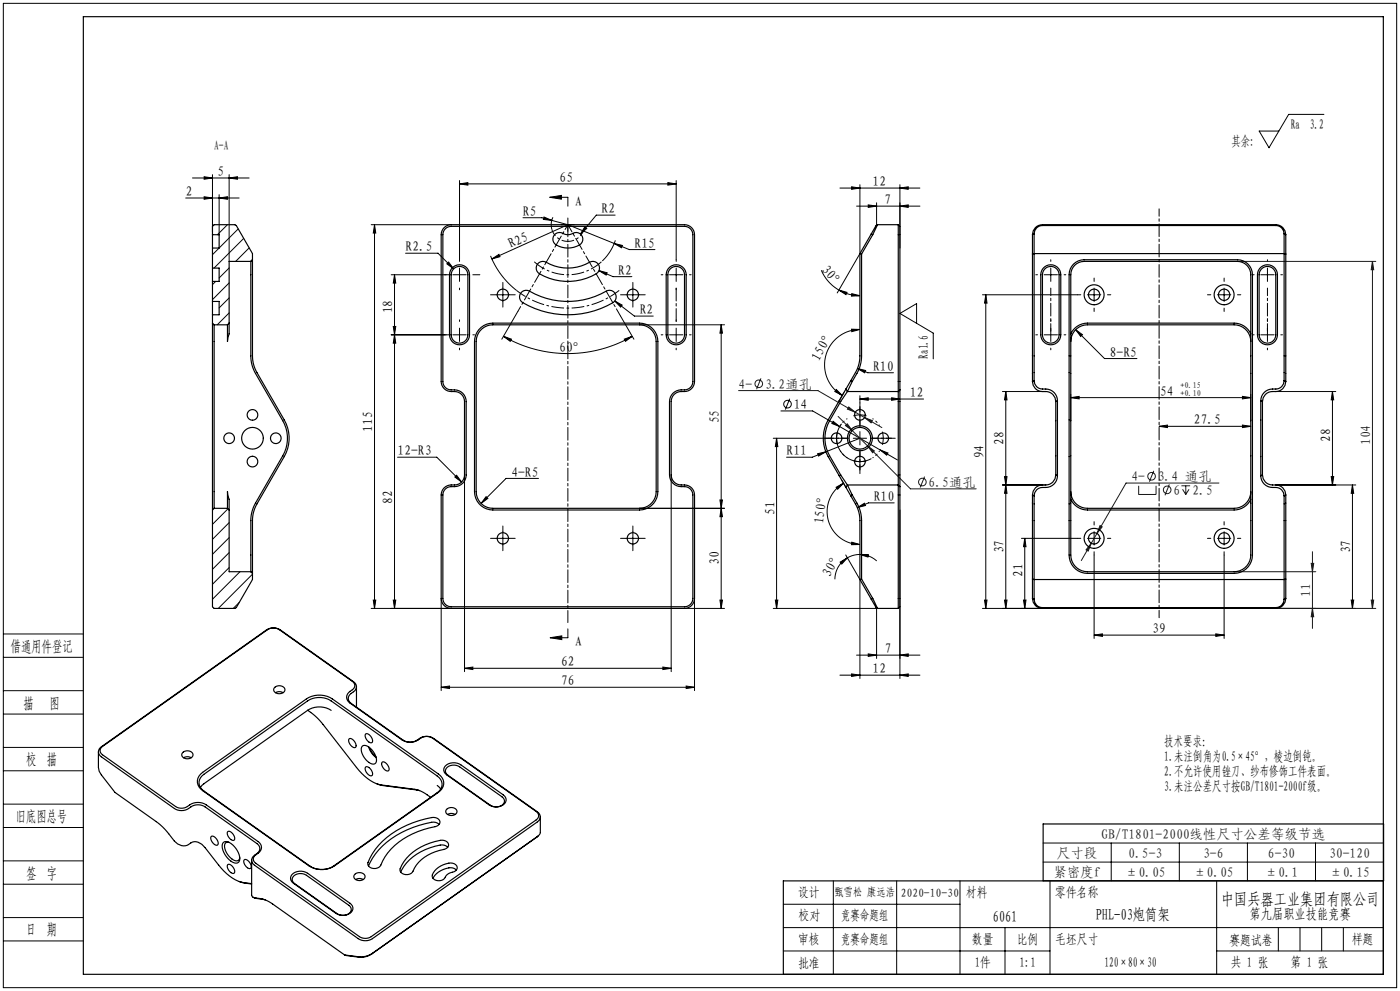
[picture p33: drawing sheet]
<svg xmlns="http://www.w3.org/2000/svg" width="420mm" height="297mm" viewBox="0 0 420 297" stroke-linecap="round" stroke-linejoin="round" font-family="sans-serif">
<defs><g id="words">
<text font-size="4.9" x="366.3" y="271.1">中国兵器工业集团有限公司</text>
<g font-size="4.7">
<text x="3.2" y="195.3">借通用件登记</text>
<text x="7.1" y="212.3">描</text>
<text x="14.8" y="212.3">图</text>
<text x="7.9" y="229.3">校 描</text>
<text x="4.7" y="246.3">旧底图总号</text>
<text x="7.9" y="263.3">签 字</text>
<text x="328.7" y="275.8">PHL-03炮筒架</text>
<text x="7.9" y="280.2">日 期</text>
<text x="297.8" y="276.2">6061</text>
</g>
<text font-size="4.2" x="374.8" y="275.5">第九届职业技能竞赛</text>
<g font-size="4.1">
<text x="387.2" y="38.7">Ra 3.2</text>
<text x="369.4" y="43.7">其余:</text>
<text x="65.2" y="52.8">5</text>
<text x="55.7" y="58.8">2</text>
<text x="167.9" y="54.5">65</text>
<text x="261.8" y="55.8">12</text>
<text x="156.9" y="64.7">R5</text>
<text x="172.6" y="61.6">A</text>
<text x="180.5" y="63.9">R2</text>
<text x="265.4" y="61.2">7</text>
<text x="121.7" y="75.3">R2.5</text>
<text x="153.3" y="74.4" transform="rotate(-24 153.3 74.4)">R25</text>
<text x="190.4" y="74.2">R15</text>
<text x="185.5" y="82.3">R2</text>
<text x="246.2" y="80.9" transform="rotate(49 246.2 80.9)">30°</text>
<text x="117.8" y="93.9" transform="rotate(-90 117.8 93.9)">18</text>
<text x="191.9" y="94.2">R2</text>
<text x="167.8" y="105.5" transform="rotate(-2 167.8 105.5)">60°</text>
<text x="278.5" y="107.6" transform="rotate(-90 278.5 107.6)">Ra1.6</text>
<text x="332.9" y="106.9">8-R5</text>
<text x="245.7" y="108.5" transform="rotate(-61 245.7 108.5)">150°</text>
<text x="261.9" y="111.1">R10</text>
<text x="273" y="119">12</text>
<text x="348" y="118.6">54</text>
<text x="238.1" y="122.6">14</text>
<text x="111.8" y="129.5" transform="rotate(-90 111.8 129.5)">115</text>
<text x="215.8" y="126.9" transform="rotate(-90 215.8 126.9)">55</text>
<text x="358.2" y="127.2">27.5</text>
<text x="119.3" y="136.4">12-R3</text>
<text x="236" y="136.5">R11</text>
<text x="295.2" y="137.4" transform="rotate(-90 295.2 137.4)">94</text>
<text x="301.2" y="133.4" transform="rotate(-90 301.2 133.4)">28</text>
<text x="399.2" y="132.4" transform="rotate(-90 399.2 132.4)">28</text>
<text x="153.4" y="142.8">4-R5</text>
<text x="117.8" y="150.9" transform="rotate(-90 117.8 150.9)">82</text>
<text x="232.4" y="154.2" transform="rotate(-90 232.4 154.2)">51</text>
<text x="262.1" y="150.1">R10</text>
<text x="247" y="157.2" transform="rotate(-83 247 157.2)">150°</text>
<text x="301.2" y="165.9" transform="rotate(-90 301.2 165.9)">37</text>
<text x="405.2" y="165.9" transform="rotate(-90 405.2 165.9)">37</text>
<text x="215.8" y="169.4" transform="rotate(-90 215.8 169.4)">30</text>
<text x="248.9" y="173.3" transform="rotate(-61 248.9 173.3)">30°</text>
<text x="306.9" y="173" transform="rotate(-90 306.9 173)">21</text>
<text x="345.7" y="189.8">39</text>
<text x="172.6" y="193.6">A</text>
<text x="265.5" y="195.8">7</text>
<text x="168.3" y="199.7">62</text>
<text x="261.8" y="201.8">12</text>
<text x="168.3" y="205.4">76</text>
<text x="349.3" y="223.6">技术要求：</text>
<text x="349.3" y="228.1">1.未注倒角为0.5×45°，棱边倒钝。</text>
<text x="349.3" y="232.6">2.不允许使用锉刀、纱布修饰工件表面。</text>
<text x="349.3" y="237.1">3.未注公差尺寸按GB/T1801-2000f级。</text>
<text x="239.4" y="268.7">设计</text>
<text x="289.8" y="268.8">材料</text>
<text x="316.6" y="268.8">零件名称</text>
<text x="239.5" y="275.8">校对</text>
<text x="252.3" y="275.7">竞赛命题组</text>
<text x="239.4" y="282.8">审核</text>
<text x="252.3" y="282.8">竞赛命题组</text>
<text x="291.6" y="282.9">数量</text>
<text x="305.1" y="282.9">比例</text>
<text x="316.6" y="282.9">毛坯尺寸</text>
<text x="368.8" y="283.2">赛题试卷</text>
<text x="405.5" y="283">样题</text>
<text x="239.4" y="290.1">批准</text>
<text x="292.4" y="289.8">1件</text>
<text x="305.9" y="289.8">1:1</text>
<text x="331.3" y="289.8">120×80×30</text>
<text x="369.2" y="289.9">共 1 张</text>
<text x="387.1" y="289.9">第 1 张</text>
</g>
<g font-size="4.1" fill="#191924">
<text x="64.3" y="45">A-A</text>
<text x="221.6" y="116.5">4-</text>
<text x="229.5" y="116.5">3.2通孔</text>
<text x="411.2" y="133.4" transform="rotate(-90 411.2 133.4)">104</text>
<text x="278.6" y="145.9">6.5通孔</text>
<text x="339.4" y="144.2">4-</text>
<text x="347.4" y="144.2">3.4 通孔</text>
<text x="352" y="148.3">6</text>
<text x="357.7" y="148.3">2.5</text>
<text x="393.2" y="178.9" transform="rotate(-90 393.2 178.9)">11</text>
<text x="330.4" y="251.5">GB/T1801-2000线性尺寸公差等级节选</text>
<text x="317" y="257.2">尺寸段</text>
<text x="338.5" y="257.2">0.5-3</text>
<text x="361" y="257.2">3-6</text>
<text x="380.4" y="257.2">6-30</text>
<text x="398.8" y="257.2">30-120</text>
<text x="316" y="262.9">紧密度f</text>
<text x="337.5" y="262.9">±0.05</text>
<text x="357.9" y="262.9">±0.05</text>
<text x="379.4" y="262.9">±0.1</text>
<text x="398.8" y="262.9">±0.15</text>
</g>
<g font-size="3.5">
<text x="250.4" y="268.6">甄雪松 康远浩</text>
<text x="270.2" y="268.8">2020-10-30</text>
</g>
<g font-size="2.4">
<text x="354.2" y="116.2">+0.15</text>
<text x="354.2" y="118.6">+0.10</text>
</g>
</g></defs>
<g fill="none" stroke="#000" stroke-width=".3">
<path d="M1 1h418v295h-418zM397.2 34.3h-10.6l-5.9 10-2.9-5h5.9M55.7 59.3h16M57.7 53.3h17M61.2 53l2.5 .3-2.5 .4zM61.2 59l2.5 .3-2.5 .4zM63.7 52.3v17.4M65.7 59.3l2.5-.3v.7zM65.7 58.3v12M68.7 53.3l2.5-.3v.7zM68.7 52.3v26M137.9 55.1l2.5-.4v.8z"/>
<path d="M137.9 54.1v23.7M137.9 55.1h65M164.9 59.1l3.5-.5v1.1zM164.9 59.1h5.5v2.7M200.4 54.7l2.5 .4-2.5 .4zM202.9 54.1v23.7M252 56.4h24M255.5 56l2.5 .4-2.5 .3zM258 55.4v20.6l-6.8 11.8M270 56.4l2.5-.4v.7zM270 55.4v18.9M111.4 67.3h24"/>
<path d="M112.4 67.3l.3 2.5h-.7zM112.4 67.3v115M121.7 75.9h9.7l4.7 4.7M134.1 79.1l.5-.6 1.5 2.1zM147.2 76.7a25 25 0 0 0 7.7 10.3M147.6 77.6l2.1-1.4 .3 .7zM156.9 65.3h5.7l7.8 2M163.2 65l2.3 1-2.5-.2zM165.9 65.1l-.5 1.6 .1 2M168.4 67.3h4M170.4 65.3v4M170.4 67.3l-22.8 10.3"/>
<path d="M170.4 67.3l18.4 7.5h7.7M175.5 68l.5 .5-1.9 1.6zM184.3 73l2.4 .6-.3 .7zM184.5 64.5h-5.6l-4.8 5.6M184.6 72l-1.4 3.1-2.5 3.1M257 61.8h19M260.5 61.4l2.5 .4-2.5 .4zM263 60.8v6.5M270 61.8l2.5-.4v.8zM117.4 82.3h18M118 97.8h.7l-.3 2.5zM118.4 82.3l.3 2.5h-.7z"/>
<path d="M118.4 82.3v100M135.9 82.3h4M137.9 80.3v4M148.9 88.3h4M150.9 86.3v4M155.4 93.3l-4.9 8.4M179.7 81.1l2.4 .7-.3 .6zM179.7 81.1l4.2 1.8h5.7M184.4 90.2l2.3 1.2-.5 .6zM184.4 90.2l5.9 4.5h5.7M186.1 94.7l4.1 7M187.9 88.3h4"/>
<path d="M189.9 86.3v4M191.9 97.3h25.5M200.9 82.3h4M202.9 80.3v4M216.4 97.3l.3 2.5h-.7zM216.4 97.3v85M246.4 81a12.6 12.6 0 0 0 5.3 5.9M251.7 86.9l2.4 .7-.3 .7zM251.7 86.9l3.3 1.4 3 .3M255.4 98.7h2.6l-2.5 .7zM255.5 88l2.5 .6-2.6 .1zM258 98.7a10.6 10.6 0 0 0-10.3 7.9 10.6 10.6 0 0 0 5 11.9"/>
<path d="M275 96.9v-5.9l-5 2.9 10 5.9v7.8M294.7 88.3h28.5M295.7 88.3v94M295.7 88.3l.4 2.5h-.7zM313.2 82.3h4M315.2 80.3v4M322.7 98.8l2 1.5-.5 .5zM322.7 98.8l8.6 8.7h9.8M326.2 88.3h4M328.2 86.3v4M365.2 88.3h4M367.2 86.3v4"/>
<path d="M378.2 82.3h4M380.2 80.3v4M117.4 100.3h18M118.4 100.3l.3 2.5h-.7zM151 100.8l2.4 .8-.3 .7zM151 100.8a38.6 38.6 0 0 0 38.7 0M187.3 101.6l2.4-.8-2.1 1.5zM236.9 119.5l-1.3 3.3M250.9 116.7l1.8 1.8-2.3-1.2zM253.2 117.7l-1.4 2.4M257.2 110.4l2.5 .6-.3 .7zM257.2 110.4l3.1 1.3h7.7"/>
<path d="M258 119.6l2.5-.4v.8zM258 118.6v2.1M258 119.6h19.1M267.5 119.2l2.5 .4-2.5 .4zM300.7 117.3h13M301.7 117.3v65M301.7 117.3l.4 2.5h-.7zM321.2 119.2l2.5-.4v.7zM321.2 118.2v7.9M321.2 119.2h54M372.7 118.8l2.5 .4-2.5 .3zM375.2 118.2v7.9"/>
<path d="M382.7 117.3h18M399.7 117.3v28M399.7 117.3l.4 2.5h-.7zM119.3 137h11.7l7.5 7.5M232 131.3h16.5M233 131.3v51M233 131.3l.3 2.5h-.7zM234.3 123.2h9.5l25.4 14.6M245.3 136l2.5-.6-2.2 1.3zM249.9 126.3l2 1.5-2.3-.9zM252.5 127a7 7 0 0 0 .2 8.9 7 7 0 0 0 8.7 1.5M256 138.1a7 7 0 0 0 3.9 0"/>
<path d="M258 131.3l-14.3 5.7h-7.7M258 136.3v4M264 134.8l2.4 1-.4 .6zM347.7 127.8l2.5-.4v.7zM347.7 127.8h27.5M372.7 127.4l2.5 .4-2.5 .3zM137 142.4l1.5 2.1-2.1-1.5zM139.4 142.3v59M145.8 148.8l.6 .6-2.1 1.5zM150.9 159.3v4M161.6 143.4h-9.8l-7.5 7.5M189.9 159.3v4"/>
<path d="M191.9 152.3h25.5M201.4 142.3v59M216 149.8h.7l-.3 2.5zM216.4 152.3l.3 2.5h-.7zM250.8 146l2.3-1.2-1.8 1.8zM252.6 144l1.2 2.1M253.1 144.8a9.8 9.8 0 0 0-4.6 11.1 9.8 9.8 0 0 0 9.5 7.3M257.2 152.1l2.1-1.3 .3 .7zM268.2 150.7h-7.6l-3.4 1.4M270 152.8v50.5M300.7 145.3h13M301.4 142.8h.7l-.4 2.5z"/>
<path d="M301.7 145.3l.4 2.5h-.7zM328.2 159.3v4M367.2 159.3v4M382.7 145.3h24M399.4 142.8h.7l-.4 2.5zM405.7 145.3v37M405.7 145.3l.4 2.5h-.7zM112 179.8h.7l-.3 2.5zM118 179.8h.7l-.3 2.5zM132.4 179.3v27.7M148.9 161.3h4M187.9 161.3h4"/>
<path d="M208.4 173.5v33.5M216 179.8h.7l-.3 2.5zM232.6 179.8h.7l-.3 2.5zM252 168.5l2.2-1.3-1.7 1.9zM253.7 166.3l4.3 7.4v29.6M254.2 167.2a7.5 7.5 0 0 0-3.7 6.4M255.5 162.5l2.5 .7h-2.6zM258 166.2h2.5l-.1 .7zM258 166.2l-2 .2-1.8 .8M258 166.2l2.7 .5 2.3 1.4M295.4 179.8h.7l-.4 2.5zM301.4 179.8h.7l-.4 2.5z"/>
<path d="M306.4 161.3h16.8M307.1 179.8h.7l-.4 2.5zM307.4 161.3l.4 2.5h-.7zM307.4 161.3v21M326.2 161.3h4M328.2 166.3v25M365.2 161.3h4M367.2 166.3v25M405.4 179.8h.7l-.4 2.5zM1 197h24M1 190h24M111.4 182.3h24"/>
<path d="M165 191.1l3.5-.5v1.1zM170.4 188.5v2.6h-5.4M198.9 199.9l2.5 .4-2.5 .4zM205.4 182.3h12M232 182.3h31.3M257 196.3h19M260.5 196l2.5 .3-2.5 .4zM263 182.3v15M270 196.3l2.5-.3v.7zM294.7 182.3h18M328.2 190.3l2.5-.3v.7zM328.2 190.3h39"/>
<path d="M364.7 190l2.5 .3-2.5 .4zM382.7 182.3h24M1 214h24M1 207h24M132.4 206l2.5-.4v.8zM132.4 206h76M139.4 200.3l2.5-.4v.8zM139.4 200.3h62M205.9 205.6l2.5 .4-2.5 .4zM252 202.3h24M255.5 202l2.5 .3-2.5 .4zM270 202.3l2.5-.3v.7z"/>
<path d="M1 231h24M1 224h24M1 258h24M1 248h24M1 241h24M312.9 258.4h102.2M312.9 252.7h102.2M333.4 252.7v11.3M353.8 252.7v11.3M374.2 252.7v11.3M394.7 252.7v11.3M1 275h24"/>
<path d="M1 265h24M235 271h53M235 278h180M250 264v28M269 264v28M288 264v28M301.5 278v14M315 264v28M365 264v28M383.5 278v7M390 278v7M396.5 278v7"/>
<path d="M403 278v7M1 282h24M235 285h80M365 285h50"/>
<circle cx="236.3" cy="121.1" r="1.14"/>
</g>
<g fill="none" stroke="#191924" stroke-width=".3">
<path d="M371.2 78.3h41.5M411.7 78.3v104M411.7 78.3l.4 2.5h-.7zM221.6 117.1h23.8l19.2 11M228.3 113.4l-1.3 3.3M251.4 124.8l21.7 21.7h19.8M253.6 127.5l.6-.5 1.5 2zM254.6 122l2 1.5-2.4-.9zM259.4 125.1l2.3 1-.4 .6zM260.3 133.6l2 1.5-.5 .6zM277.4 142.8l-1.3 3.3M330 157.5l.7 .4-1.6 2z"/>
<path d="M341.6 145.6v2.6h5.2v-2.6M346.1 141.1l-1.3 3.3M350.8 145.2l-1.3 3.2M354.4 145.6h2.6M354.8 146.6l.9 1.6M355.7 145.6v2.6M356.7 146.6l-1 1.6M365.7 144.8h-27.9l-13.4 23.2M327.4 162.8l-.9 2.4-.7-.4zM370.2 171.3h24.5M393.4 168.8h.7l-.4 2.5zM393.7 165.3v23"/>
<path d="M411.4 179.8h.7l-.4 2.5zM382.7 182.3h30M393.7 182.3l.4 2.5h-.7z"/>
<circle cx="227.6" cy="115" r="1.14"/>
<circle cx="276.7" cy="144.5" r="1.14"/>
<circle cx="345.5" cy="142.7" r="1.14"/>
<circle cx="350.2" cy="146.8" r="1.14"/>
</g>
<path d="M251 131.3l.3 2M251 131.3l.3-1.9M258 124.3l-2 .3M258 124.3l1.9 .3M265 131.3l-.3-1.9M265 131.3l-.3 2" fill="none" stroke="#000" stroke-width=".3" stroke-dasharray="3.8 .8 .8 .8" stroke-linecap="butt"/>
<path d="M252.1 135.1l.9 1.2 1.2 .9M254.2 125.5l-1.2 .9-.9 1.2M261.8 137.2l1.1-.9 1-1.2M263.9 127.6l-1-1.2-1.1-.9" fill="none" stroke="#000" stroke-width=".3" stroke-dasharray="3.8 .8 .8 .8" stroke-dashoffset="3.5" stroke-linecap="butt"/>
<path d="M154.9 87a25 25 0 0 0 30.9 0" fill="none" stroke="#000" stroke-width=".3" stroke-dasharray="3.8 .8 .8 .8" stroke-dashoffset=".5" stroke-linecap="butt"/>
<path d="M160 78.2a15 15 0 0 0 20.7 0" fill="none" stroke="#000" stroke-width=".3" stroke-dasharray="3.8 .8 .8 .8" stroke-dashoffset="-.3" stroke-linecap="butt"/>
<path d="M165.5 68.7a5 5 0 0 0 4.9 3.6 5 5 0 0 0 4.8-3.6" fill="none" stroke="#000" stroke-width=".3" stroke-dasharray="3.8 .8 .8 .8" stroke-dashoffset="1.5" stroke-linecap="butt"/>
<path d="M25 5h390v287h-390zM312.9 264v-17.1h102.2v17.1h-180.1v28" fill="none" stroke="#000" stroke-width=".35"/>
<g fill="none" stroke="#000" stroke-width=".3" stroke-dasharray="3.8 .8 .8 .8">
<path d="M137.9 78.3v-.5M202.9 78.3v-.5M262.8 67.6l.2-.3M263.3 67.3h-.3M315.2 78.3v-.5M380.2 78.3v-.5M133.9 82.3h-.5M137.9 86.3v.5M137.9 96.3v-.5M141.9 82.3h2.1M148.9 88.3h-1.7M150.9 90.3v1.7"/>
<path d="M150.9 86.3v-1.7M152.9 88.3h1.7M187.9 88.3h-1.7M189.9 90.3v1.7M189.9 86.3v-1.7M191.9 88.3h1.7M198.9 82.3h-.5M202.9 86.3v.5M202.9 96.3v-.5M202.9 86.3v10M206.9 82.3h.5M311.2 82.3h-.5"/>
<path d="M315.2 96.3v-.5M319.2 82.3h.5M324.2 88.3h-1M328.2 84.3v-1M328.2 92.3v1M332.2 88.3h1M363.2 88.3h-1M367.2 84.3v-1M367.2 92.3v1M371.2 88.3h1M376.2 82.3h-.5M380.2 96.3v-.5"/>
<path d="M384.2 82.3h.5M133.9 100.3h-.5M137.9 100.3h2M137.9 100.3v-2M137.9 100.3h-2M137.9 100.3v2M137.9 104.3v.5M141.9 100.3h.5M198.9 100.3h-.5M202.9 100.3h2M202.9 100.3v-2M202.9 100.3h-2"/>
<path d="M202.9 100.3v2M202.9 104.3v.5M206.9 100.3h.5M311.2 100.3h-.5M315.2 100.3v2M315.2 100.3h2M315.2 100.3v-2M315.2 100.3h-2M315.2 104.3v.5M319.2 100.3h.5M376.2 100.3h-.5M380.2 100.3v2"/>
<path d="M380.2 100.3h2M380.2 100.3v-2M380.2 100.3h-2M380.2 104.3v.5M384.2 100.3h.5M249 131.3h-1.6M251 131.3h-2M251 131.3h2M253 131.3h1.6M258 136.3v-1.6M258 131.3v-2M258 131.3h-2"/>
<path d="M258 131.3v2M258 131.3h2M258 124.3v-2M258 124.3v2M258 122.3v-1.6M258 126.3v1.6M263 131.3h-1.6M265 131.3h2M265 131.3h-2M267 131.3h1.6M150.9 159.3v-1.7M189.9 159.3v-1.7"/>
<path d="M258 140.3v1.6M328.2 157.3v-1M367.2 157.3v-1M148.9 161.3h-1.7M150.9 163.3v1.7M152.9 161.3h1.7M187.9 161.3h-1.7M189.9 163.3v1.7M191.9 161.3h1.7M324.2 161.3h-1M328.2 165.3v1M332.2 161.3h1"/>
<path d="M363.2 161.3h-1M367.2 165.3v1M371.2 161.3h1M262.8 182.1l.2 .2M263.3 182.3h-.3"/>
</g>
<path d="M315.2 86.3v13M380.2 86.3v13" fill="none" stroke="#000" stroke-width=".3" stroke-dasharray="3.8 .8 .8 .8" stroke-dashoffset="1.5"/>
<path d="M254 131.3h-5.5M258 127.3v-5.5M258 135.3v5.5M262 131.3h5.5" fill="none" stroke="#000" stroke-width=".3" stroke-dasharray="3.8 .8 .8 .8" stroke-dashoffset="2.2"/>
<path d="M170.4 67.3v119.3" fill="none" stroke="#000" stroke-width=".3" stroke-dasharray="3.8 .8 .8 .8" stroke-dashoffset=".2"/>
<path d="M347.7 62.6v122.5" fill="none" stroke="#000" stroke-width=".3" stroke-dasharray="3.8 .8 .8 .8" stroke-dashoffset="1.6"/>
<path d="M170.4 67.3l-15 26" fill="none" stroke="#000" stroke-width=".3" stroke-dasharray="3.8 .8 .8 .8" stroke-dashoffset="2.1"/>
<path d="M170.4 67.3l15.7 27.4" fill="none" stroke="#000" stroke-width=".3" stroke-dasharray="3.8 .8 .8 .8" stroke-dashoffset="1.4"/>
<g fill="#000">
<path d="M147.6 77.6l2.1-1.4 .3 .7z"/>
<path d="M61.2 53l2.5 .3-2.5 .4zM68.7 53.3l2.5-.3v.7z"/>
<path d="M61.2 59l2.5 .3-2.5 .4zM65.7 59.3l2.5-.3v.7zM258 119.6l2.5-.4v.8zM267.5 119.2l2.5 .4-2.5 .4z"/>
<path d="M164.9 59.1l3.5-.5v1.1zM165 191.1l3.5-.5v1.1z"/>
<path d="M255.5 56l2.5 .4-2.5 .3zM270 56.4l2.5-.4v.7z"/>
<path d="M184.3 73l2.1 1.3 .3-.7zM163.2 65l-.2 .8 2.5 .2zM260.5 196l2.5 .3-2.5 .4zM270 196.3l2.5-.3v.7z"/>
<path d="M260.5 61.4l2.5 .4-2.5 .4zM270 61.8l2.5-.4v.8z"/>
<path d="M134.1 79.1l2 1.5-1.5-2.1zM179.7 81.1l2.1 1.3 .3-.6zM184.4 90.2l1.8 1.8 .5-.6zM175.5 68l-1.4 2.1 1.9-1.6zM145.8 148.8l-1.5 2.1 2.1-1.5zM137 142.4l-.6 .6 2.1 1.5zM264 134.8l2 1.6 .4-.6zM249.9 126.3l-.3 .6 2.3 .9zM245.3 136l.3 .7 2.2-1.3zM257.2 152.1l2.4-.6-.3-.7zM257.2 110.4l2.2 1.3 .3-.7zM322.7 98.8l1.5 2 .5-.5z"/>
<path d="M251.7 86.9l2.4 .7-.3 .7zM255.5 88l2.5 .6-2.6 .1z"/>
<path d="M255.4 98.7h2.6l-2.5 .7zM250.9 116.7l1.8 1.8-2.3-1.2z"/>
<path d="M151 100.8l2.4 .8-.3 .7zM187.3 101.6l2.4-.8-2.1 1.5z"/>
<path d="M321.2 119.2l2.5-.4v.7zM372.7 118.8l2.5 .4-2.5 .3z"/>
<path d="M347.7 127.8l2.5-.4v.7zM372.7 127.4l2.5 .4-2.5 .3z"/>
<path d="M216 149.8h.7l-.3 2.5zM216.4 97.3l.3 2.5h-.7z"/>
<path d="M216.4 152.3l.3 2.5h-.7zM216 179.8h.7l-.3 2.5zM118.4 82.3l.3 2.5h-.7zM118 97.8h.7l-.3 2.5zM112.4 67.3l.3 2.5h-.7zM112 179.8h.7l-.3 2.5zM118.4 100.3l.3 2.5h-.7zM118 179.8h.7l-.3 2.5z"/>
<path d="M250.8 146l2.3-1.2-1.8 1.8zM255.5 162.5l2.5 .7h-2.6z"/>
<path d="M258 166.2h2.5l-.1 .7zM252 168.5l2.2-1.3-1.7 1.9z"/>
<path d="M307.4 161.3l.4 2.5h-.7zM307.1 179.8h.7l-.4 2.5z"/>
<path d="M232.6 179.8h.7l-.3 2.5zM233 131.3l.3 2.5h-.7z"/>
<path d="M301.4 179.8h.7l-.4 2.5zM301.7 145.3l.4 2.5h-.7zM301.4 142.8h.7l-.4 2.5zM301.7 117.3l.4 2.5h-.7zM405.4 179.8h.7l-.4 2.5zM405.7 145.3l.4 2.5h-.7zM399.4 142.8h.7l-.4 2.5zM399.7 117.3l.4 2.5h-.7zM295.4 179.8h.7l-.4 2.5zM295.7 88.3l.4 2.5h-.7z"/>
<path d="M132.4 206l2.5-.4v.8zM205.9 205.6l2.5 .4-2.5 .4zM139.4 200.3l2.5-.4v.8zM198.9 199.9l2.5 .4-2.5 .4zM137.9 55.1l2.5-.4v.8zM200.4 54.7l2.5 .4-2.5 .4z"/>
<path d="M270 202.3l2.5-.3v.7zM255.5 202l2.5 .3-2.5 .4zM364.7 190l2.5 .3-2.5 .4zM328.2 190.3l2.5-.3v.7z"/>
</g>
<g fill="#191924">
<path d="M259.4 125.1l1.9 1.6 .4-.6zM254.6 122l-.4 .6 2.4 .9zM253.6 127.5l2.1 1.5-1.5-2zM260.3 133.6l1.5 2.1 .5-.6zM327.4 162.8l-1.6 2 .7 .4zM330 157.5l-.9 2.4 1.6-2z"/>
<path d="M411.4 179.8h.7l-.4 2.5zM411.7 78.3l.4 2.5h-.7z"/>
<path d="M393.4 168.8h.7l-.4 2.5zM393.7 182.3l.4 2.5h-.7z"/>
</g>
<g fill="none" stroke="#000" stroke-width=".35">
<path d="M63.7 70.3v4M63.7 70.3v-2.5l.5-.5h6.3l.4 .3 4.8 8.4v1.8M63.7 74.3v6M63.7 70.3h2v4h-2M75.2 78.3v28.4a10.5 10.5 0 0 0 1.4 5.2l8.2 14.2a10.5 10.5 0 0 1 0 10.5l-8.2 14.2a10.5 10.5 0 0 0-1.4 5.2v15.3M75.2 78.3h-6.5v18.5M75.7 77.8v28.9a10 10 0 0 0 1.4 5l8.2 14.1a11 11 0 0 1 0 11l-8.2 14.2a10 10 0 0 0-1.4 5v15.8M75.7 77.8l-.5 .5M133.2 68.2a3 3 0 0 1 2.2-.9h70a3 3 0 0 1 3 3v44a3.2 3.2 0 0 1-4 3 3 3 0 0 0-3 3v22a3.2 3.2 0 0 0 4 3 3 3 0 0 1 3 3v31a3 3 0 0 1-3 3h-70a3 3 0 0 1-3-3v-31a3.2 3.2 0 0 1 4-3 3 3 0 0 0 3-3v-22a3.2 3.2 0 0 0-4-3 3 3 0 0 1-3-3v-44a3 3 0 0 1 .8-2.1zM133.6 68.6l.8-.6 1-.2h70a2.5 2.5 0 0 1 2.5 2.5v44a2.7 2.7 0 0 1-3.5 2.5 3.5 3.5 0 0 0-3.5 3.5v22a3.7 3.7 0 0 0 4.5 3.5 2.5 2.5 0 0 1 2.5 2.5v31a2.5 2.5 0 0 1-2.5 2.5h-70a2.5 2.5 0 0 1-2.5-2.5v-31a2.7 2.7 0 0 1 3.5-2.5 3.5 3.5 0 0 0 3.5-3.5v-22a3.7 3.7 0 0 0-4.5-3.5 2.5 2.5 0 0 1-2.5-2.5v-44l.1-.9zM136 80a3 3 0 0 1 3.2-.4 3 3 0 0 1 1.7 2.7v18a3 3 0 0 1-3 3 3 3 0 0 1-3-3v-18a3 3 0 0 1 1.1-2.3zM161.3 79.1a2 2 0 0 1 2.6-.5 13.3 13.3 0 0 0 13.5-.2 2 2 0 0 1 2.3 1.2 2 2 0 0 1-.8 2.5 16.7 16.7 0 0 1-17.5-.4 2 2 0 0 1-.1-2.6z"/>
<path d="M166.3 70.4a2.35 2.35 0 0 1 3.3-.2h1.5a2.24 2.24 0 0 1 3.7 1.3 2.66 2.66 0 0 1-2.6 2.6 6 6 0 0 1-6.1-1.5 2 2 0 0 1 .2-2.2zM258 76v30.7a10 10 0 0 1-1.4 5l-1.4 2.4M258 76l.5 .1M258.5 76.1v30.6a10.5 10.5 0 0 1-1.4 5.2l-1.4 2.4M261.4 70.1l-3.4 5.9M261.4 70.1l.4 .2M261.8 70.3l-3.3 5.8M263.3 67.3l-1.5 3M263.3 67.3l-.5 .3-1.4 2.5M263.3 67.3h6.2M269.5 67.3v50M269.5 67.3l.5 .5v49"/>
<path d="M309.7 70.3v44M309.7 70.3a3 3 0 0 1 3-3h70a3 3 0 0 1 3 3M309.7 76.1h76M310.2 70.1v44M310.2 70.1a2.5 2.5 0 0 1 2.5-2.5h70.5a2.5 2.5 0 0 1 2 2.5M310.2 70.1l-.5 .2M322.1 79.2a4.5 4.5 0 0 1 3.1-1.4h46a4.5 4.5 0 0 1 4.5 4.5v84a5.5 5.5 0 0 1-5.5 5.5h-44a5.5 5.5 0 0 1-5.5-5.5v-84a4.5 4.5 0 0 1 1.4-3.1zM322.4 79.5a4 4 0 0 1 2.8-1.2h46a4 4 0 0 1 4 4v84a5 5 0 0 1-5 5h-44a5 5 0 0 1-5-5v-84a4 4 0 0 1 1.2-2.8zM385.2 70.1v44M385.2 70.1l.5 .2M385.7 70.3v44M63.7 80.3v4"/>
<path d="M63.7 90.3v4M63.7 96.8v56M63.7 84.3v6M63.7 94.3v2.5M63.7 80.3h2v4h-2M63.7 90.3h2v4h-2M63.7 96.8l.5 .5M64.2 97.3v55M64.2 97.3h4M68.7 96.8v3.3l-.5 2.2v-5M68.7 96.8l-.5 .5M136 80.7a2.5 2.5 0 0 1 2.7-.7 2.5 2.5 0 0 1 1.7 2.3v18a2.5 2.5 0 0 1-2.5 2.5 2.5 2.5 0 0 1-2.5-2.5v-18z"/>
<path d="M144 99.1a5 5 0 0 1 3.9-1.8h44a5 5 0 0 1 5 5v45a5 5 0 0 1-5 5h-44a5 5 0 0 1-5-5v-45a5 5 0 0 1 1.1-3.2zM144.3 98.1a5.5 5.5 0 0 1 3.6-1.3h44a5.5 5.5 0 0 1 5.5 5.5v45a5.5 5.5 0 0 1-5.5 5.5h-44a5.5 5.5 0 0 1-5.5-5.5v-45a5.5 5.5 0 0 1 1.9-4.2zM156.3 87.8a2 2 0 0 1 2.6-.5 23.3 23.3 0 0 0 23.5-.3 2 2 0 0 1 2.3 1.3 2 2 0 0 1-.8 2.4 26.7 26.7 0 0 1-27.5-.3 2 2 0 0 1-.1-2.6zM200.5 80.5a3 3 0 0 1 3.3-1 3 3 0 0 1 2.1 2.8v18a3 3 0 0 1-3 3 3 3 0 0 1-3-3v-18zM201 80.7a2.5 2.5 0 0 1 2.7-.7 2.5 2.5 0 0 1 1.7 2.3v18a2.5 2.5 0 0 1-2.5 2.5 2.5 2.5 0 0 1-2.5-2.5v-18zM312.9 80.5a3 3 0 0 1 3.3-1 3 3 0 0 1 2 2.8v18a3 3 0 0 1-3 3 3 3 0 0 1-3-3v-18zM313.4 80.7a2.5 2.5 0 0 1 2.7-.7 2.5 2.5 0 0 1 1.6 2.3v18a2.5 2.5 0 0 1-2.5 2.5 2.5 2.5 0 0 1-2.5-2.5v-18zM377.9 80.5a3 3 0 0 1 3.3-1 3 3 0 0 1 2 2.8v18a3 3 0 0 1-3 3 3 3 0 0 1-3-3v-18zM378.4 80.7a2.5 2.5 0 0 1 2.7-.7 2.5 2.5 0 0 1 1.6 2.3v18a2.5 2.5 0 0 1-2.5 2.5 2.5 2.5 0 0 1-2.5-2.5v-18zM253.8 116.6l-2 3.5M253.8 116.6l.4 .7M254.2 117.3l-2 3"/>
<path d="M254.2 117.3h15.3M255.2 114.1l-1.4 2.5M255.2 114.1l.5 .2M255.7 114.3l-1.5 3M269.5 117.3v28M270 116.8v29M270 116.8l-.5 .5M309.7 114.3a3.2 3.2 0 0 0 4 3 3 3 0 0 1 3 3M310.2 114.1a2.73 2.73 0 0 0 3.5 2.5 3.5 3.5 0 0 1 3.5 3.5M310.2 114.1l-.5 .2M321.2 100.1a5.5 5.5 0 0 1 5-3.3h44a5.5 5.5 0 0 1 5 3.3M321.2 102.3a5 5 0 0 1 5-5h44a5 5 0 0 1 5 5"/>
<path d="M385.2 114.1a2.73 2.73 0 0 1-3.5 2.5 3.5 3.5 0 0 0-3.5 3.5M385.2 114.1l.5 .2M385.7 114.3a3.2 3.2 0 0 1-4 3 3 3 0 0 0-3 3M251.8 120.1l-3.4 5.7a11 11 0 0 0 0 11l3.4 5.8M251.8 120.1l.4 .2M252.2 120.3l-3.3 5.8a10.5 10.5 0 0 0 0 10.5l3.3 5.7M316.7 120.3v22M317.2 120.1v22.5M317.2 120.1l-.5 .2M378.2 120.1v22.5M378.2 120.1l.5 .2M378.7 120.3v22"/>
<path d="M63.7 152.8v29l.5 .5h6.3l.4-.2 4.8-8.4v-1.9M64.2 152.3h4M64.2 152.3l-.5 .5M68.2 152.3v-5l.5 2.3v3.2M68.2 152.3l.5 .5M68.7 152.8v18.5h6.5M251.8 142.6l2 3.5M252.2 142.3l2 3M252.2 142.3l-.4 .3M253.8 146.1l1.4 2.5M254.2 145.3l1.5 3M254.2 145.3h15.3"/>
<path d="M254.2 145.3l-.4 .8M255.2 148.6l1.4 2.4a10 10 0 0 1 1.4 5v17.7M255.7 148.3l1.4 2.5a10.5 10.5 0 0 1 1.4 5.2v17.5M255.7 148.3l-.5 .3M269.5 145.3v37M269.5 145.3l.5 .5M270 145.8v36l-.5 .5M309.7 148.3v31M309.7 148.3l.5 .3M310.2 148.6v31M316.7 142.3a3.2 3.2 0 0 1-4 3 3 3 0 0 0-3 3M316.7 142.3l.5 .3"/>
<path d="M317.2 142.6a3.7 3.7 0 0 1-4.5 3.5h-.5a2.5 2.5 0 0 0-2 2.5M321.2 147.3a5 5 0 0 0 5 5h44a5 5 0 0 0 5-5M321.2 149.6a5.5 5.5 0 0 0 5 3.2h44a5.5 5.5 0 0 0 5-3.2M378.2 142.6a3.7 3.7 0 0 0 4.5 3.5h.5a2.5 2.5 0 0 1 2 2.5M378.7 142.3a3.2 3.2 0 0 0 4 3 3 3 0 0 1 3 3M378.7 142.3l-.5 .3M385.2 148.6v31M385.7 148.3v31M385.7 148.3l-.5 .3M75.2 171.3l.5 .5M258 173.7l3.4 5.9M258.5 173.5l3.3 5.8"/>
<path d="M258.5 173.5l-.5 .2M261.4 179.6l1.4 2.5 .5 .2M261.8 179.3l1.5 3M261.8 179.3l-.4 .3M309.7 179.3a3 3 0 0 0 3 3h70a3 3 0 0 0 3-3M309.7 179.3l.5 .3M309.7 173.5h76M310.2 179.6a2.5 2.5 0 0 0 2.5 2.5l70.5-.1a2.5 2.5 0 0 0 2-2.4M385.7 179.3l-.5 .3M263.3 182.3h6.2M82.3 206.2a1.88 1.88 0 0 1 3.2 .6 1.85 1.85 0 0 1-1.7 1.1 1.85 1.85 0 0 1-1.7-1.1zM82.6 207.6l1.4-.3 .9 .3"/>
<path d="M92.3 212.9l2.4 1.8 1.8 1.9 10.4 13.4a13.3 13.3 0 0 0 7.5 5.3l10 1.3a10 10 0 0 1 4.8 2.4M99.3 212.9a6.5 6.5 0 0 0-7 0l-31.1 22-1.1 1.1M106.9 205.8v6.1M109.7 220a1.95 1.95 0 0 1 2.1 2.1l-.1 .3a1.14 1.14 0 0 1-1.7-.7l-.5-1.2zM29.5 225.3v4.7l.3 1.1 4.7 6.4 12.9 9.1 2.8 2.7a8.8 8.8 0 0 0 4.2 4.1 3.6 3.6 0 0 0 3.3-1 3.3 3.3 0 0 1 3.8 1.6l4.1 5.3a12.4 12.4 0 0 0 9.9 5.5M30 224.1l49.9-35.3a3.9 3.9 0 0 1 4.2 0l22 15.5a1.72 1.72 0 0 1 0 3l-.7 .5a1.72 1.72 0 0 0 0 3l15.5 11a4.4 4.4 0 0 0 5.4-.7l1.7-.4 1.1 .2 1 .4 31.1 22a1.72 1.72 0 0 1 0 3l-49.5 35a3.9 3.9 0 0 1-4.2 0l-31.1-22a1.72 1.72 0 0 1 0-3l.7-.5a1.72 1.72 0 0 0 0-3l-15.6-11a4.4 4.4 0 0 0-5.4 .8l-1.1 .3h-1.1l-1.6-.6-21.9-15.5-.6-.7a1.6 1.6 0 0 1 .2-2zM30.4 224l49.9-35.3a3.3 3.3 0 0 1 3.5 0l21.9 15.5a1.43 1.43 0 0 1 0 2.5 2.35 2.35 0 0 0-1.5 3.2l.8 .8 15.6 11a4.9 4.9 0 0 0 6-.7l1.9-.3 1.3 .5 31.1 22a1.43 1.43 0 0 1 0 2.5l-49.5 35a3.3 3.3 0 0 1-3.6 0l-31.1-22a1.43 1.43 0 0 1 0-2.5 2.35 2.35 0 0 0 1.5-3.2l-.8-.8-15.5-11a4.9 4.9 0 0 0-6.1 .7l-1.8 .3-1.3-.5-21.9-15.5-.7-.9v-.7zM54.7 225.7a1.88 1.88 0 0 1 3.2 .6 1.85 1.85 0 0 1-1.7 1.1 1.85 1.85 0 0 1-1.7-1.1zM55.1 227.1l1.3-.3 1 .3M60.2 232l31.7-22.5a7.2 7.2 0 0 1 7.8 0l31.8 22.5a3.2 3.2 0 0 1 0 5.5l-31.1 22a7.2 7.2 0 0 1-7.8 0l-31.8-22.5a3.1 3.1 0 0 1-.6-5zM60.6 232.5l31.7-22.4a6.5 6.5 0 0 1 7 0l31.9 22.5a2.87 2.87 0 0 1 0 5l-31.1 22a6.5 6.5 0 0 1-7.1 0l-31.8-22.5a2.81 2.81 0 0 1-.6-4.6zM104.7 221.5a1.84 1.84 0 0 1 2.1 2l-.2 .5a2.07 2.07 0 0 1-1.9-2.5z"/>
<path d="M108.7 223.6a1.91 1.91 0 0 1 2.4 .7 4.6 4.6 0 0 1 1.7 4.2 1.34 1.34 0 0 1-2.1 0 5 5 0 0 1-2.2-4.6zM109.8 229.8a2.09 2.09 0 0 1 1.8 2.6 1.95 1.95 0 0 1-2.1-2.1zM110.6 223.9a6 6 0 0 0 2.2 3.1M110.8 224l.9 1.6 1.1 1.2M113.1 234.9l1.8 .5 11 1.5M114.7 228.4a2.07 2.07 0 0 1 1.9 2.5 1.84 1.84 0 0 1-2.1-2zM131.2 235.4l1 1.1M133.6 229.6a3.8 3.8 0 0 1 4.6-.4l12.8 9a1.8 1.8 0 0 1 .8 1.8 1.8 1.8 0 0 1-1.4 1.5l-1.9 .3-1.8-.6-12.7-9a1.69 1.69 0 0 1-.4-2.6zM134.1 230l1.6-.7 1.7 .3 13.2 9.2a1.56 1.56 0 0 1 .7 1.7 1.56 1.56 0 0 1-1.4 1.2l-1.2 .1-1.6-.5-12.8-9a1.41 1.41 0 0 1-.2-2.3zM63.4 250.7a1.95 1.95 0 0 1 2.1 2.1l-.1 .3a1.14 1.14 0 0 1-1.7-.7l-.5-1.2zM67.1 252.4a3.2 3.2 0 0 1 3.7 1.9 3.5 3.5 0 0 1 .7 4.2 3.2 3.2 0 0 1-3.7-1.9 3.5 3.5 0 0 1-.7-4.2zM68.3 249.2a1.95 1.95 0 0 1 2.1 2.2l-.1 .3a1.14 1.14 0 0 1-1.6-.7l-.5-.8z"/>
<path d="M68.3 259.1a1.95 1.95 0 0 1 2.1 2.2l-.1 .3a1.14 1.14 0 0 1-1.6-.7l-.5-.8zM68.7 252.4a1.06 1.06 0 0 0-1.1 .3 1.06 1.06 0 0 0-.2 1.1 5.1 5.1 0 0 0 3.6 4.2 .94 .94 0 0 0 .9-.9M73.3 257.7a1.95 1.95 0 0 1 2.1 2.1l-.1 .3a1.14 1.14 0 0 1-1.7-.7l-.5-1.2zM75.5 257.8v10.5l.2 .5 .7 .3M114.7 252.1a28.9 28.9 0 0 1 15.3-7.1 1.53 1.53 0 0 1 1.8 2 3.9 3.9 0 0 1-3.1 1.1 20.3 20.3 0 0 0-14.7 11.5 2.25 2.25 0 0 1-3.7-.7 15.8 15.8 0 0 1 4.4-6.8zM122.9 256.3a17 17 0 0 1 10.3-4.4 1.36 1.36 0 0 1 1.4 1.4 1.36 1.36 0 0 1-1.5 1.3 12 12 0 0 0-9.4 6.9 2.25 2.25 0 0 1-3.7-.7 9.1 9.1 0 0 1 2.9-4.5zM131.7 247.1l-.2-.2a3.7 3.7 0 0 0-3.9 0 24.5 24.5 0 0 0-16.6 11.7l-.5 .9M133.9 242.7a1.88 1.88 0 0 1 3.2 .6 1.85 1.85 0 0 1-1.7 1.1 1.85 1.85 0 0 1-1.7-1.1zM134.3 244.1l1.3-.3 1 .3M134.3 253.9l-.2-.2a3.3 3.3 0 0 0-3.6-.1 14.9 14.9 0 0 0-10.3 7.8M161.5 250.5l-.5 .4M162.1 244.8v4.7l-.2 .6-.7 .6-49.7 35.2-1.7 .8-1.8 .2"/>
<path d="M71.8 264.2l3.7 .7M75.9 268.9l.5 .2M76.4 269.1l1.7 .2a8.6 8.6 0 0 1 3.7 1.6l21.6 15.3M76.4 269.1l.5 .2M76.5 269.1l.4 .2M76.9 269.3l2.7 .4M87.6 262.1a3.8 3.8 0 0 1 4.7-.4l12.7 9a1.8 1.8 0 0 1 .9 1.8 1.8 1.8 0 0 1-1.4 1.5l-2 .3-1.7-.6-12.8-9a1.69 1.69 0 0 1-.4-2.6zM88.2 262.5l1.5-.7 1.7 .3 13.3 9.2a1.56 1.56 0 0 1 .6 1.7 1.56 1.56 0 0 1-1.4 1.2l-1.8 .1-1-.5-12.7-9a1.41 1.41 0 0 1-.2-2.3zM106.3 262.2a1.88 1.88 0 0 1 3.2 .6 1.85 1.85 0 0 1-1.6 1.1 1.85 1.85 0 0 1-1.8-1.1zM106.7 263.6l1.3-.3 1 .3M130.9 260.4a5.9 5.9 0 0 1 5.4-1.5 1.31 1.31 0 0 1 .8 1.5 1.31 1.31 0 0 1-1.4 1 2.94 2.94 0 0 0-2.4 1.9 2.25 2.25 0 0 1-3.7-.7l.4-1zM136.9 260.8l-.2-.2a4.6 4.6 0 0 0-5.2 .8l-1.6 1.8"/>
<path d="M103.4 286.2l4.1 .5M103.4 286.2l4.6 .7M107.5 286.7l.5 .2M111.7 285.7l-1 .5a6.1 6.1 0 0 1-3.2 .5"/>
<circle cx="150.9" cy="88.3" r="1.7"/>
<circle cx="189.9" cy="88.3" r="1.7"/>
<circle cx="328.2" cy="88.3" r="3"/>
<circle cx="328.2" cy="88.3" r="1.7"/>
<circle cx="367.2" cy="88.3" r="1.7"/>
<circle cx="367.2" cy="88.3" r="3"/>
<circle cx="68.7" cy="131.3" r="1.6"/>
<circle cx="75.7" cy="124.3" r="1.6"/>
<circle cx="75.7" cy="138.3" r="1.6"/>
<circle cx="75.7" cy="131.3" r="3.2"/>
<circle cx="82.7" cy="131.3" r="1.6"/>
<circle cx="251" cy="131.3" r="1.6"/>
<circle cx="258" cy="131.3" r="3.3"/>
<circle cx="258" cy="131.3" r="3.8"/>
<circle cx="258" cy="124.3" r="1.6"/>
<circle cx="258" cy="138.3" r="1.6"/>
<circle cx="265" cy="131.3" r="1.6"/>
<circle cx="150.9" cy="161.3" r="1.7"/>
<circle cx="189.9" cy="161.3" r="1.7"/>
<circle cx="328.2" cy="161.3" r="3"/>
<circle cx="328.2" cy="161.3" r="1.7"/>
<circle cx="367.2" cy="161.3" r="1.7"/>
<circle cx="367.2" cy="161.3" r="3"/>
</g>
<g fill="none" stroke="#000" stroke-width=".3">
<path d="M68.2 67.3l-3 3M71.5 68.6l-7.8 7.7M73.1 71.4l-8.9 8.9M74.8 74.3l-4.1 4M75.7 77.8l-.5 .5M64.7 84.3l-1 1M68.7 80.3l-3 3M68.7 84.8l-5 5M68.7 89.3l-3 3M68.7 93.8l-3.5 3.5M68.4 152.5l-4.7 4.6M68.7 156.6l-5 5"/>
<path d="M68.7 161.1l-5 5M68.7 165.6l-5 5M68.7 170.1l-5 5M72 171.3l-8.3 8.3M75.7 172.1l-10.2 10.2M71.8 180.5l-1.8 1.8"/>
</g>
<use href="#words"/>
</svg>
